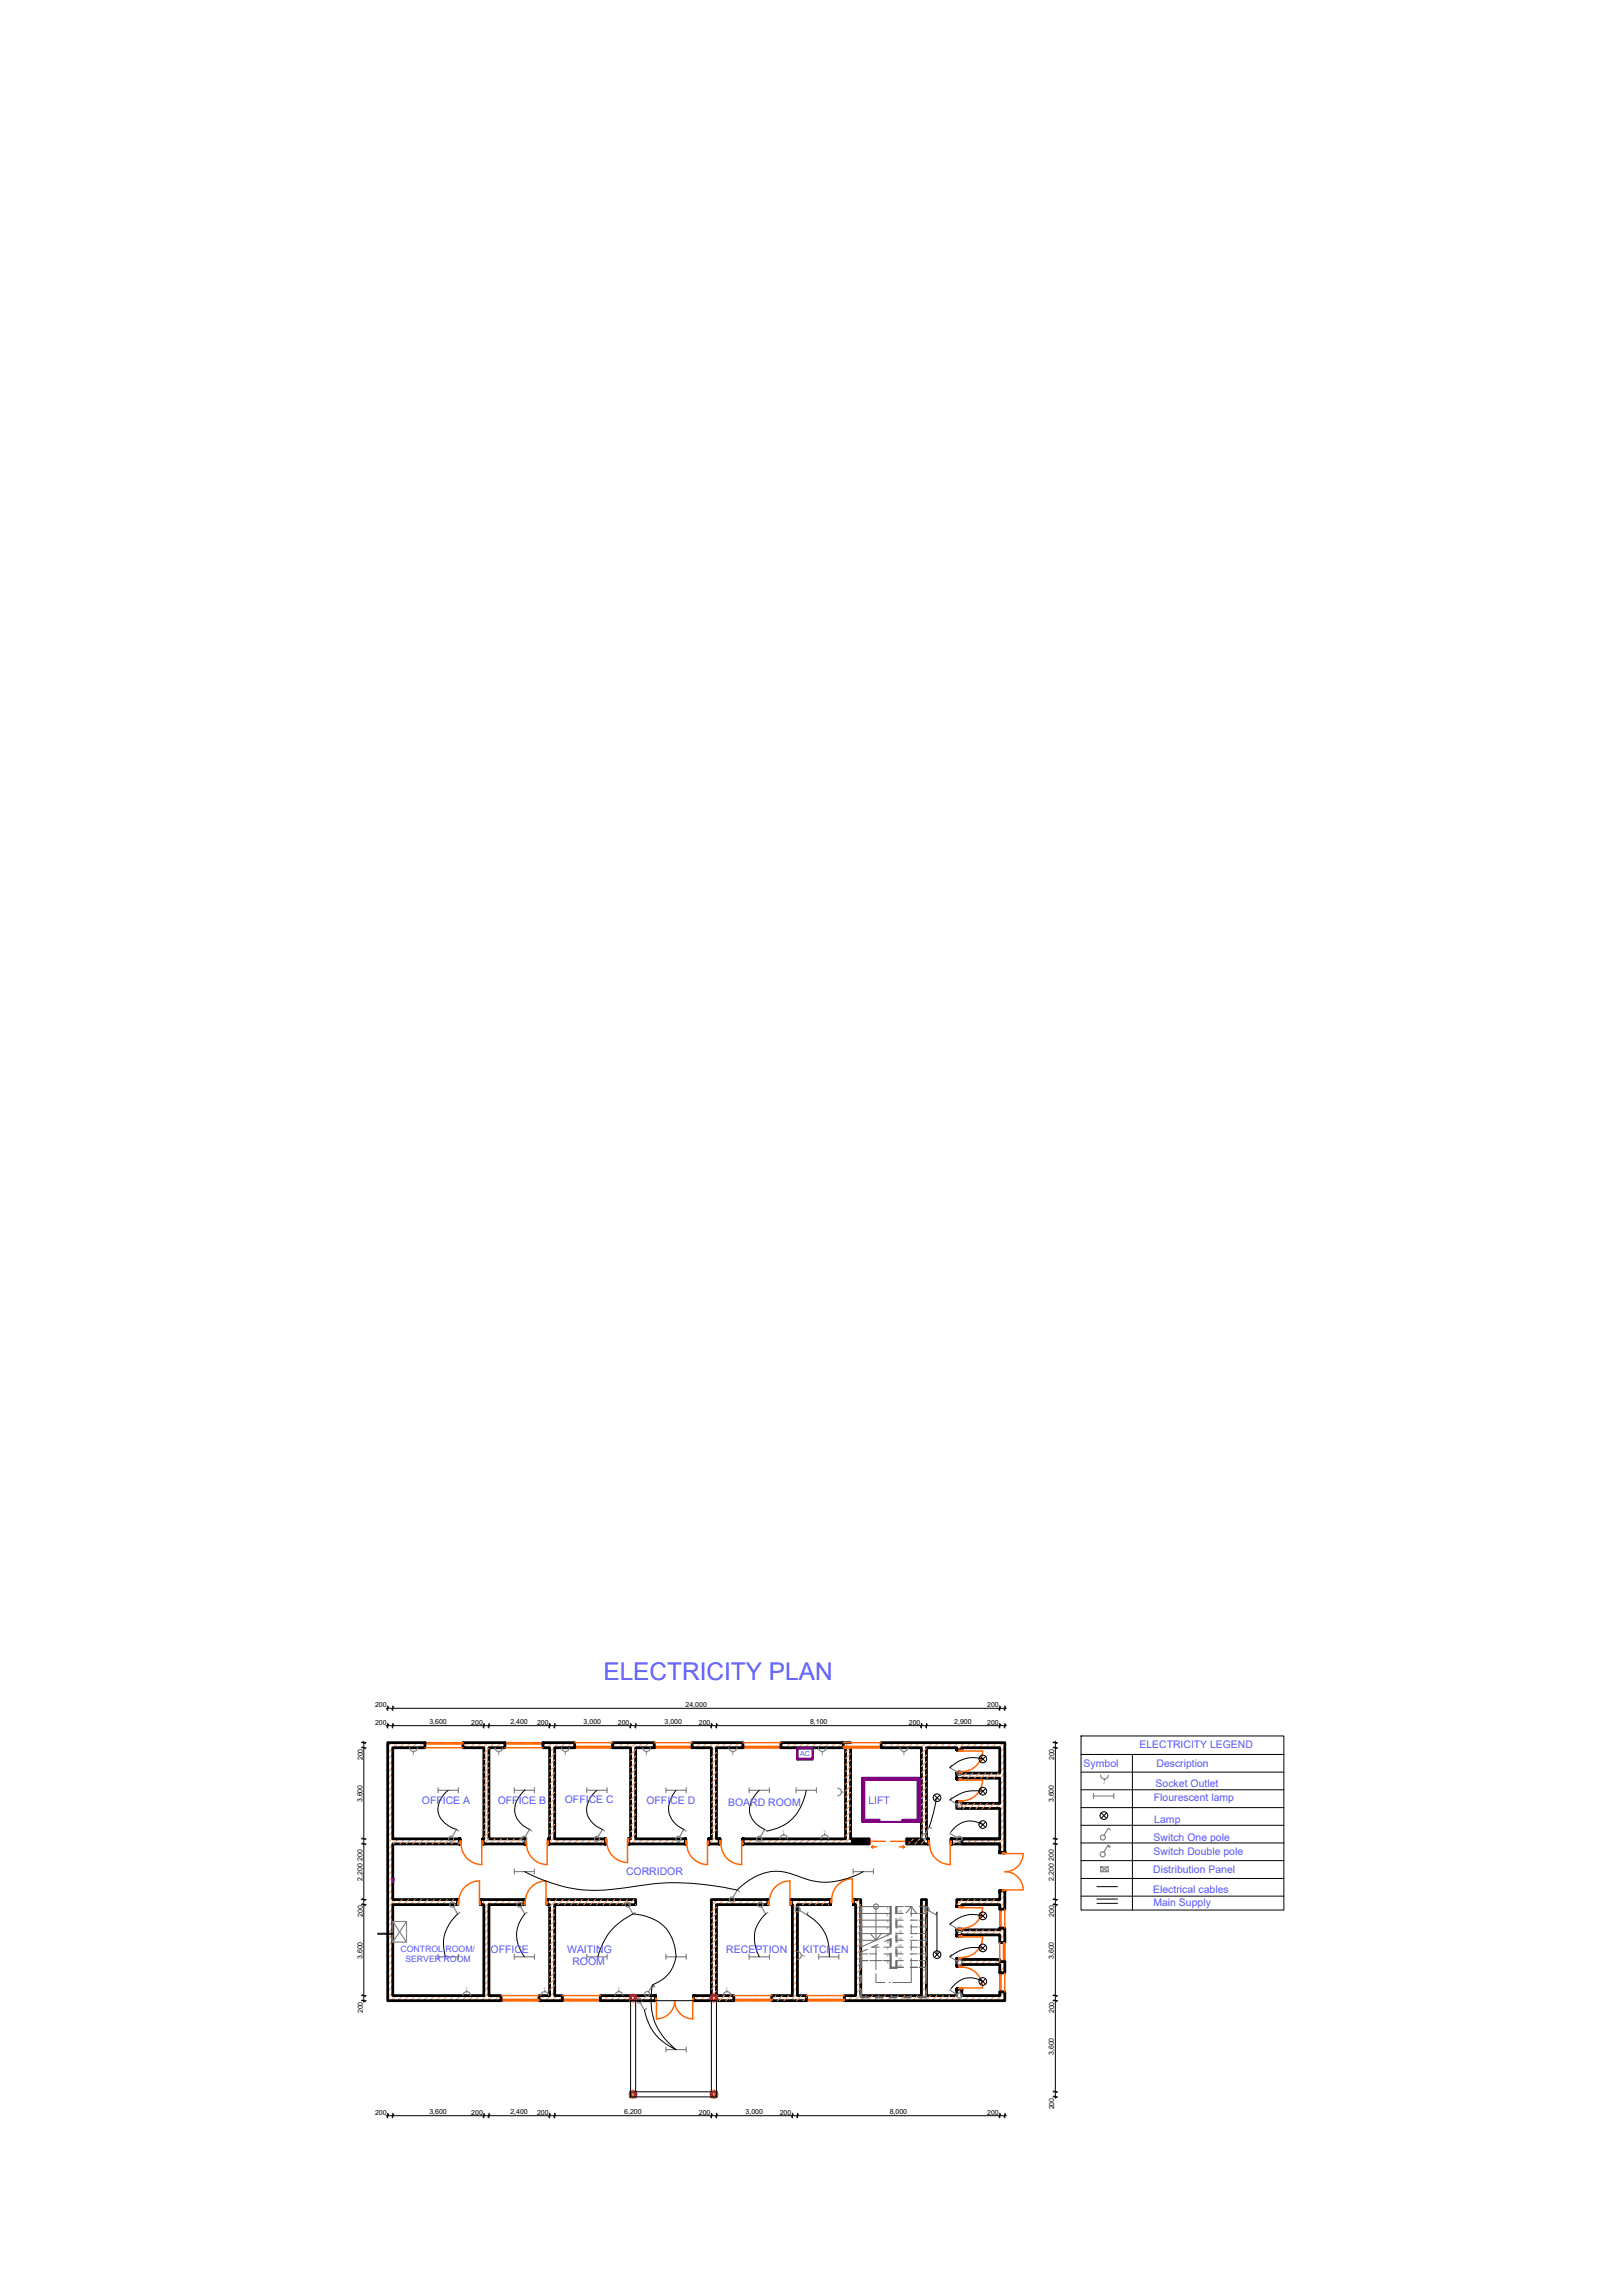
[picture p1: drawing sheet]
<svg xmlns="http://www.w3.org/2000/svg" width="210mm" height="297mm" viewBox="0 0 210 297" stroke-linecap="round" stroke-linejoin="round" font-family="sans-serif">
<defs><g id="words">
<text font-size="3.2" fill="#55f" x="78.1" y="217.4">ELECTRICITY PLAN</text>
<g font-size="1.4" fill="#55f">
<text x="54.6" y="233.3">OFFICE A</text>
<text x="64.4" y="233.3">OFFICE B</text>
<text x="73.1" y="233.2">OFFICE C</text>
<text x="83.7" y="233.3">OFFICE D</text>
<text x="94.2" y="233.7">BOARD ROOM</text>
<text x="112.4" y="233.4">LIFT</text>
<text x="140.2" y="228.6">Symbol</text>
<text x="149.3" y="233">Flourescent lamp</text>
<text x="149.5" y="231.3">Socket Outlet</text>
<text x="149.7" y="228.6">Description</text>
<text x="149.3" y="238.2">Switch One pole</text>
<text x="149.3" y="239.9">Switch Double pole</text>
<text x="149.4" y="235.8">Lamp</text>
<text x="81" y="242.6">CORRIDOR</text>
<text x="149.2" y="242.3">Distribution Panel</text>
<text x="149.2" y="244.9">Electrical cables</text>
<text x="149.3" y="246.6">Main Supply</text>
<text x="63.5" y="252.6">OFFICE</text>
<text x="73.4" y="252.7">WAITING</text>
<text x="74.1" y="254.2">ROOM</text>
<text x="94" y="252.6">RECEPTION</text>
<text x="103.9" y="252.6">KITCHEN</text>
</g>
<text font-size="1.3" fill="#55f" x="147.5" y="226.1">ELECTRICITY LEGEND</text>
<g font-size="1.1" fill="#55f">
<text x="51.8" y="252.6">CONTROL ROOM/</text>
<text x="52.5" y="253.9">SERVER ROOM</text>
</g>
<g font-size=".9">
<text x="48.5" y="220.9">200</text>
<text x="88.7" y="220.8">24,000</text>
<text x="127.7" y="220.9">200</text>
<text x="47" y="227.7" transform="rotate(-90 47 227.7)">200</text>
<text x="48.5" y="223.1">200</text>
<text x="55.6" y="223.1">3,600</text>
<text x="61" y="223.1">200</text>
<text x="66" y="223.1">2,400</text>
<text x="69.5" y="223.1">200</text>
<text x="75.5" y="223.1">3,000</text>
<text x="80" y="223.1">200</text>
<text x="86" y="223.1">3,000</text>
<text x="90.4" y="223.1">200</text>
<text x="104.8" y="223.1">8,100</text>
<text x="117.6" y="223.1">200</text>
<text x="123.5" y="223.1">2,900</text>
<text x="127.7" y="223.1">200</text>
<text x="136.4" y="227.7" transform="rotate(-90 136.4 227.7)">200</text>
<text x="46.9" y="233.2" transform="rotate(-90 46.9 233.2)">3,600</text>
<text x="136.4" y="233.2" transform="rotate(-90 136.4 233.2)">3,600</text>
<text x="46.9" y="243.3" transform="rotate(-90 46.9 243.3)">2,200 200</text>
<text x="136.4" y="243.3" transform="rotate(-90 136.4 243.3)">2,200 200</text>
<text x="47" y="248" transform="rotate(-90 47 248)">200</text>
<text x="136.4" y="248" transform="rotate(-90 136.4 248)">200</text>
<text x="46.9" y="253.5" transform="rotate(-90 46.9 253.5)">3,600</text>
<text x="136.4" y="253.5" transform="rotate(-90 136.4 253.5)">3,600</text>
<text x="47" y="260.5" transform="rotate(-90 47 260.5)">200</text>
<text x="136.4" y="260.5" transform="rotate(-90 136.4 260.5)">200</text>
<text x="136.4" y="265.9" transform="rotate(-90 136.4 265.9)">3,600</text>
<text x="48.5" y="273.6">200</text>
<text x="55.6" y="273.5">3,600</text>
<text x="61" y="273.6">200</text>
<text x="66" y="273.5">2,400</text>
<text x="69.5" y="273.6">200</text>
<text x="80.8" y="273.5">6,200</text>
<text x="90.4" y="273.6">200</text>
<text x="96.5" y="273.5">3,000</text>
<text x="100.9" y="273.6">200</text>
<text x="115.1" y="273.5">8,000</text>
<text x="127.7" y="273.6">200</text>
<text x="136.4" y="272.9" transform="rotate(-90 136.4 272.9)">200</text>
</g>
<text font-size=".9" fill="#55f" x="103.6" y="227.2">AC</text>
<g font-size=".5" fill="#6a6a6a">
<text x="115" y="247.6" transform="rotate(-180 115 247.6)">2</text>
<text x="115" y="249.3" transform="rotate(-180 115 249.3)">4</text>
<text x="115" y="248.4" transform="rotate(-180 115 248.4)">3</text>
<text x="115" y="250.2" transform="rotate(-180 115 250.2)">5</text>
<text x="115" y="251.1" transform="rotate(-180 115 251.1)">6</text>
<text x="115" y="251.9" transform="rotate(-180 115 251.9)">7</text>
<text x="115" y="246.7" transform="rotate(-180 115 246.7)">1</text>
<text x="116.2" y="251.9">13</text>
<text x="116.2" y="251">14</text>
<text x="116.2" y="250.1">15</text>
<text x="116.2" y="249.2">16</text>
<text x="116.2" y="248.4">17</text>
<text x="116.2" y="247.5">18</text>
<text x="115" y="252.8" transform="rotate(-180 115 252.8)">8</text>
<text x="115" y="253.7" transform="rotate(-180 115 253.7)">9</text>
<text x="116.2" y="254.5">10</text>
<text x="116.2" y="253.6">11</text>
<text x="116.2" y="252.7">12</text>
</g>
<g font-size=".4" fill="#7f7f7f">
<text x="53.4" y="227.2">2</text>
<text x="64.4" y="227.2">2</text>
<text x="73.1" y="227.2">2</text>
<text x="83.6" y="227.2">2</text>
<text x="94.7" y="227.2">2</text>
<text x="106.3" y="227.2">2</text>
<text x="116.9" y="227.2">2</text>
<text x="109.2" y="232">2</text>
<text x="142.8" y="230.7">2</text>
<text x="101.3" y="237.1">2</text>
<text x="106.6" y="237.1">2</text>
<text x="60.3" y="257.4">2</text>
<text x="70.4" y="257.4">2</text>
<text x="80" y="257.4">2</text>
<text x="93.9" y="257.4">2</text>
<text x="104" y="253.1">2</text>
</g>
</g></defs>
<!-- layer: PDF_Solid Fills -->
<g fill="#fff" stroke="#fff" stroke-width=".13">
<path d="M129.4 257.7h.6v.5z"/>
<path d="M123.8 233.1h.7v.2z"/>
<path d="M123.8 245.8l.7 .6h-.7z"/>
<path d="M50.2 225.5l4.8 .1v-.1zM50.2 225.5l4.8 .1h-4.7z"/>
<path d="M50.3 225.6l4.7 .5v-.5zM50.3 225.6l4.7 .5h-4.2z"/>
<path d="M59.9 225.5l5.4 .1v-.1zM59.9 225.5l5.4 .1h-5.4z"/>
<path d="M59.9 225.6l5.4 .5v-.5zM59.9 225.6l5.4 .5h-5.4z"/>
<path d="M70.3 225.5l4.1 .1v-.1zM70.3 225.5l4.1 .1h-4.1z"/>
<path d="M70.3 225.6l4.1 .3v-.3zM70.3 225.6l4.1 .3h-4.1z"/>
<path d="M70.3 225.9l4.1 .2v-.2zM70.3 225.9l4.1 .2h-4.1z"/>
<path d="M79.3 225.5l5.4 .4v-.4zM79.3 225.5l5.4 .4h-5.4z"/>
<path d="M79.3 225.9l5.4 .2v-.2zM79.3 225.9l5.4 .2h-5.4z"/>
<path d="M89.6 225.5l6.5 .4v-.4zM89.6 225.5l6.5 .4h-6.5z"/>
<path d="M89.6 225.9l6.5 .2v-.2zM89.6 225.9l6.5 .2h-6.5z"/>
<path d="M101.1 225.5l8 .4v-.4zM101.1 225.5l8 .4h-8z"/>
<path d="M101.1 225.9l8 .2v-.2zM101.1 225.9l8 .2h-8z"/>
<path d="M114 225.5l5.2 .4v-.4zM114 225.5l5.2 .4h-5.2z"/>
<path d="M114 225.9l5.2 .2v-.2zM114 225.9l5.2 .2h-5.2z"/>
<path d="M119.9 225.5v.6l9.5-.6zM119.9 226.1l9.5-.6v.6z"/>
<path d="M65.3 225.5l5 .1v-.1zM65.3 225.5l5 .1h-5z"/>
<path d="M65.3 225.6l5 .5v-.5zM65.3 225.6l5 .5h-5z"/>
<path d="M74.4 225.5l4.9 .4v-.4zM74.4 225.5l4.9 .4h-4.9z"/>
<path d="M74.4 225.9l4.9 .2v-.2zM74.4 225.9l4.9 .2h-4.9z"/>
<path d="M84.7 225.5l4.9 .4v-.4zM84.7 225.5l4.9 .4h-4.9z"/>
<path d="M84.7 225.9l4.9 .2v-.2zM84.7 225.9l4.9 .2h-4.9z"/>
<path d="M96.1 225.5l5 .4v-.4zM96.1 225.5l5 .4h-5z"/>
<path d="M96.1 225.9l5 .2v-.2zM96.1 225.9l5 .2h-5z"/>
<path d="M109.1 225.5l4.9 .4v-.4zM109.1 225.5l4.9 .4h-4.9z"/>
<path d="M109.1 225.9l4.9 .2v-.2zM109.1 225.9l4.9 .2h-4.9z"/>
<path d="M55 225.5l4.9 .1v-.1zM55 225.5l4.9 .1h-4.9z"/>
<path d="M55 225.6l4.9 .5v-.5zM55 225.6l4.9 .5h-4.9z"/>
<path d="M50.8 258.2l14 .5v-.5zM50.8 258.2l14 .5h-14.5z"/>
<path d="M50.3 258.7l14.5 .1v-.1zM50.3 258.7l14.5 .1h-14.6z"/>
<path d="M69.8 258.2l3 .5v-.5zM69.8 258.2l3 .5h-3z"/>
<path d="M69.8 258.7l3 .1v-.1zM69.8 258.7l3 .1h-3z"/>
<path d="M77.7 258.2l3.9 .5v-.5zM77.7 258.2l3.9 .5h-3.9z"/>
<path d="M77.7 258.7l3.9 .1v-.1zM77.7 258.7l3.9 .1h-3.9z"/>
<path d="M82.3 258.2l2.5 .3v-.3zM82.3 258.2l2.5 .3h-2.5z"/>
<path d="M82.3 258.5l2.5 .3v-.3zM82.3 258.5l2.5 .3h-2.5z"/>
<path d="M89.8 258.2l2.3 .3v-.3zM89.8 258.2l2.3 .3h-2.3z"/>
<path d="M89.8 258.5l2.3 .3v-.3zM89.8 258.5l2.3 .3h-2.3z"/>
<path d="M72.8 258.2l4.9 .5v-.5zM72.8 258.2l4.9 .5h-4.9z"/>
<path d="M72.8 258.7l4.9 .1v-.1zM72.8 258.7l4.9 .1h-4.9z"/>
<path d="M64.8 258.2l5 .5v-.5zM64.8 258.2l5 .5h-5z"/>
<path d="M64.8 258.7l5 .1v-.1zM64.8 258.7l5 .1h-5z"/>
<path d="M50.8 226.1l-.6 32.7 .6-.6zM50.2 225.5l.6 .6-.6 32.7z"/>
<path d="M129.4 225.5l.6 14.2v-14.2zM129.4 225.5l.6 14.2h-.6z"/>
<path d="M129.4 244.6l.6 2.4v-2.4zM129.4 244.6l.6 2.4h-.6z"/>
<path d="M129.4 257.7v.5h.6zM129.4 258.2h.6v.6z"/>
<path d="M129.4 253.8l.6 1.4v-1.4zM129.4 253.8l.6 1.4h-.6z"/>
<path d="M129.4 247l.6 2.4v-2.4zM129.4 247l.6 2.4h-.6zM129.4 249.4l.6 1.9v-1.9zM129.4 249.4l.6 1.9h-.6z"/>
<path d="M129.4 251.3l.6 2.5v-2.5zM129.4 251.3l.6 2.5h-.6z"/>
<path d="M129.4 255.2l.6 2.5v-2.5zM129.4 255.2l.6 2.5h-.6z"/>
<path d="M63.3 246.4l-.7 11.8h.7zM62.6 246.4h.7l-.7 11.8z"/>
<path d="M71.8 246.4l-.7 11.8h.7zM71.1 246.4h.7l-.7 11.8z"/>
<path d="M103.2 246.4l-.7 11.8h.7zM102.5 246.4h.7l-.7 11.8z"/>
<path d="M50.8 237.9l8.7 .3v-.3zM50.8 237.9l8.7 .3h-8.7z"/>
<path d="M50.8 238.2l8.7 .4v-.4zM50.8 238.2l8.7 .4h-8.7z"/>
<path d="M62.5 237.9l5.5 .3v-.3zM62.5 237.9l5.5 .3h-5.5z"/>
<path d="M62.5 238.2l5.5 .4v-.4zM62.5 238.2l5.5 .4h-5.5z"/>
<path d="M71 237.9l7.4 .3v-.3zM71 237.9l7.4 .3h-7.4z"/>
<path d="M71 238.2l7.4 .1v-.1zM71 238.2l7.4 .1h-7.4z"/>
<path d="M71 238.3l7.4 .3v-.3zM71 238.3l7.4 .3h-7.4z"/>
<path d="M81.3 237.9l7.4 .3v-.3zM81.3 237.9l7.4 .3h-7.4z"/>
<path d="M81.3 238.2l7.4 .1v-.1zM81.3 238.2l7.4 .1h-7.4z"/>
<path d="M81.3 238.3l7.4 .3v-.3zM81.3 238.3l7.4 .3h-7.4z"/>
<path d="M91.7 237.9l1.5 .3v-.3zM91.7 237.9l1.5 .3h-1.5z"/>
<path d="M91.7 238.2l1.5 .4v-.4zM91.7 238.2l1.5 .4h-1.5z"/>
<path d="M96.1 237.9l16.3 .2v-.2zM96.1 237.9l16.3 .2h-16.3z"/>
<path d="M96.1 238.1l14.2 .1zM96.1 238.1l14.2 .1z"/>
<path d="M96.1 238.2l14.2 .1v-.1zM96.1 238.2l14.2 .1h-14.2z"/>
<path d="M96.1 238.3l16.3 .3v-.3zM96.1 238.3l16.3 .3h-16.3z"/>
<path d="M117.4 237.9l2.7 .2v-.2zM117.4 237.9l2.7 .2h-2.7z"/>
<path d="M119.5 238.1l.6 .1zM119.5 238.1l.6 .1z"/>
<path d="M119.5 238.2l.6 .1v-.1zM119.5 238.2l.6 .1h-.6z"/>
<path d="M117.4 238.3l2.7 .3v-.3zM117.4 238.3l2.7 .3h-2.7z"/>
<path d="M123.1 237.9l6.3 .3v-.3zM123.1 237.9l6.3 .3h-6.3z"/>
<path d="M123.1 238.2l6.3 .4v-.4zM123.1 238.2l6.3 .4h-6.3z"/>
<path d="M50.8 245.8l8.4 .2v-.2zM50.8 245.8l8.4 .2h-8.4z"/>
<path d="M50.8 246l8.4 .4v-.4zM50.8 246l8.4 .4h-8.4z"/>
<path d="M62.2 245.8l5.6 .2v-.2zM62.2 245.8l5.6 .2h-5.6z"/>
<path d="M62.2 246l5.6 .4v-.4zM62.2 246l5.6 .4h-5.6z"/>
<path d="M70.8 245.8l11.5 .2v-.2zM70.8 245.8l11.5 .2h-11.5z"/>
<path d="M70.8 246l11.5 .4v-.4zM70.8 246l11.5 .4h-11.5z"/>
<path d="M63.3 226.1l-.7 11.8h.7zM62.6 226.1h.7l-.7 11.8z"/>
<path d="M71.8 226.1l-.7 11.8h.7zM71.1 226.1h.7l-.7 11.8z"/>
<path d="M82.3 226.1l-.7 11.8h.7zM81.6 226.1h.7l-.7 11.8z"/>
<path d="M92.7 226.1l-.6 11.8h.6zM92.1 226.1h.6l-.6 11.8z"/>
<path d="M119.2 225.5v12.4l.7-12.4zM119.9 225.5v12.4h-.7z"/>
<path d="M119.2 245.8v12.4l.7-12.4zM119.9 245.8v12.4h-.7z"/>
<path d="M124.5 253.5v.7h4.9zM124.5 253.5h4.9v.7z"/>
<path d="M124.5 249.7v.6h4.9zM124.5 249.7h4.9v.6z"/>
<path d="M123.8 245.8l.7 .6h4.9zM123.8 245.8h5.6v.6z"/>
<path d="M123.8 226.1l.7 .3v-.3zM123.8 226.1l.7 .3h-.7z"/>
<path d="M123.8 233.1v.2h.7zM123.8 233.3h.7l-.7 .7z"/>
<path d="M123.8 229.3l.7 .9v-.9zM123.8 229.3l.7 .9h-.7z"/>
<path d="M110.7 246.4v11.8l.7-12.4zM111.4 245.8v12.4h-.7z"/>
<path d="M92.1 245.8l7.3 .2v-.2zM92.1 245.8l7.3 .2h-7z"/>
<path d="M92.4 246l7 .4v-.4zM92.4 246l7 .4h-6.7z"/>
<path d="M102.4 245.8l5.1 .2v-.2zM102.4 245.8l5.1 .2h-5.1z"/>
<path d="M102.4 246l5.1 .1v-.1zM102.4 246l5.1 .1h-5.1z"/>
<path d="M102.4 246.1l5.1 .3v-.3zM102.4 246.1l5.1 .3h-5.1z"/>
<path d="M110.5 245.8l.5 .3 .4-.3zM110.5 245.8l.5 .3h-.5z"/>
<path d="M110.5 246.1l.2 .3 .3-.3zM110.5 246.1l.2 .3h-.2z"/>
<path d="M92.7 258.2l2.3 .5v-.5zM92.7 258.2l2.3 .5h-2.3z"/>
<path d="M92.7 258.7l2.3 .1v-.1zM92.7 258.7l2.3 .1h-2.3z"/>
<path d="M99.9 258.2l4.5 .5v-.5zM99.9 258.2l4.5 .5h-4.5z"/>
<path d="M99.9 258.7l4.5 .1v-.1zM99.9 258.7l4.5 .1h-4.5z"/>
<path d="M109.3 258.2l20.6 .5-.5-.5zM109.3 258.2l20.6 .5h-20.6z"/>
<path d="M109.3 258.7l20.7 .1-.1-.1zM109.3 258.7l20.7 .1h-20.7z"/>
<path d="M104.4 258.2l4.9 .5v-.5zM104.4 258.2l4.9 .5h-4.9z"/>
<path d="M104.4 258.7l4.9 .1v-.1zM104.4 258.7l4.9 .1h-4.9z"/>
<path d="M95 258.2l4.9 .5v-.5zM95 258.2l4.9 .5h-4.9z"/>
<path d="M95 258.7l4.9 .1v-.1zM95 258.7l4.9 .1h-4.9z"/>
<path d="M92.7 246.4l-.6 11.8h.6zM92.1 245.8l.6 .6-.6 11.8z"/>
<path d="M109.4 225.5v12.4l.7-12.4zM110.1 225.5v12.4h-.7z"/>
<path d="M124.5 237.9v.7h4.9zM124.5 237.9h4.9v.7z"/>
<path d="M124.5 233.3l-.7 .7h5.6zM124.5 233.3h4.9v.7z"/>
<path d="M124.5 229.4v.6h4.9zM124.5 229.4h4.9v.6z"/>
<path d="M123.8 246.4l.7 .3v-.3zM123.8 246.4l.7 .3h-.7z"/>
<path d="M123.8 257.3l.7 .9v-.9zM123.8 257.3l.7 .9h-.7z"/>
<path d="M123.8 253.4l.7 1v-1zM123.8 253.4l.7 1h-.7z"/>
<path d="M123.8 249.6l.7 .9v-.9zM123.8 249.6l.7 .9h-.7z"/>
<path d="M67.8 246v.4h.2zM67.8 246h.2v.4z"/>
<path d="M70.7 246l.1 .4v-.4zM70.7 246l.1 .4h-.1z"/>
<path d="M59.2 246v.4h.2zM59.2 246h.2v.4z"/>
<path d="M62 246l.2 .4v-.4zM62 246l.2 .4h-.2z"/>
<path d="M68 238.2v.4l.1-.4zM68.1 238.2v.4h-.1z"/>
<path d="M71 238.2l-.2 .4h.2zM70.8 238.2h.2l-.2 .4z"/>
<path d="M78.4 237.9v.4l.1-.4zM78.5 237.9v.4h-.1z"/>
<path d="M81.3 237.9l-.1 .4h.1zM81.2 237.9h.1l-.1 .4z"/>
<path d="M88.7 238.2v.4l.2-.4zM88.9 238.2v.4h-.2z"/>
<path d="M91.7 238.2l-.1 .4h.1zM91.6 238.2h.1l-.1 .4z"/>
<path d="M93.2 238.2v.4l.1-.4zM93.3 238.2v.4h-.1z"/>
<path d="M96.1 238.2l-.1 .4h.1zM96 238.2h.1l-.1 .4z"/>
<path d="M129.7 244.5v.1h.3zM129.7 244.5h.3v.1z"/>
<path d="M129.7 239.7l.3 .1v-.1zM129.7 239.7l.3 .1h-.3z"/>
<path d="M112.4 238.3v.3l.2-.3zM112.6 238.3v.3h-.2z"/>
<path d="M112.4 237.9v.2l.2-.2zM112.6 237.9v.2h-.2z"/>
<path d="M117.4 238.3l-.2 .3h.2zM117.2 238.3h.2l-.2 .3z"/>
<path d="M117.4 237.9l-.2 .2h.2zM117.2 237.9h.2l-.2 .2z"/>
<path d="M99.4 246v.4h.2zM99.4 246h.2v.4z"/>
<path d="M102.2 246l.2 .4v-.4zM102.2 246l.2 .4h-.2z"/>
<path d="M107.5 245.8v.3h.1zM107.5 245.8h.1v.3z"/>
<path d="M110.3 245.8l.2 .3v-.3zM110.3 245.8l.2 .3h-.2z"/>
<path d="M59.5 238.2v.4l.2-.4zM59.7 238.2v.4h-.2z"/>
<path d="M62.5 238.2l-.2 .4h.2zM62.3 238.2h.2l-.2 .4z"/>
<path d="M89.6 258.5l.2 .3v-.3zM89.6 258.5l.2 .3h-.2z"/>
<path d="M84.8 258.5v.3h.1zM84.8 258.5h.1v.3z"/>
<path d="M120.1 238.2v.4l.2-.4zM120.3 238.2v.4h-.2z"/>
<path d="M123.1 238.2l-.1 .4h.1zM123 238.2h.1l-.1 .4z"/>
<path d="M124.1 229.2v.1h.4zM124.1 229.2h.4v.1z"/>
<path d="M124.1 226.4l.4 .1v-.1zM124.1 226.4l.4 .1h-.4z"/>
<path d="M124.1 233v.1h.4zM124.1 233h.4v.1z"/>
<path d="M124.1 230.2l.4 .1v-.1zM124.1 230.2l.4 .1h-.4z"/>
<path d="M124.1 249.5v.1h.4zM124.1 249.5h.4v.1z"/>
<path d="M124.1 246.7l.4 .1v-.1zM124.1 246.7l.4 .1h-.4z"/>
<path d="M124.1 253.3v.1h.4zM124.1 253.3h.4v.1z"/>
<path d="M124.1 250.5l.4 .1v-.1zM124.1 250.5l.4 .1h-.4z"/>
<path d="M124.1 254.4v.1l.4-.1zM124.1 254.5l.4-.1v.1z"/>
<path d="M124.1 257.3h.4v-.1zM124.1 257.2h.4l-.4 .1z"/>
<path d="M65.3 225.5v.1h.3zM65.3 225.5h.3v.1z"/>
<path d="M67.3 225.5l.2 .1v-.1zM67.3 225.5l.2 .1h-.2z"/>
<path d="M65.6 225.5v.1h1.7zM65.6 225.5h1.7v.1z"/>
<path d="M67.5 225.5v.1h.2zM67.5 225.5h.2v.1z"/>
<path d="M69 225.5l.3 .1v-.1zM69 225.5l.3 .1h-.3z"/>
<path d="M67.7 225.5v.1h1.3zM67.7 225.5h1.3v.1z"/>
<path d="M69.3 225.5v.1h.3zM69.3 225.5h.3v.1z"/>
<path d="M70 225.5l.3 .1v-.1zM70 225.5l.3 .1h-.3z"/>
<path d="M69.6 225.5v.1h.4zM69.6 225.5h.4v.1z"/>
<path d="M74.4 225.9v.2h.2zM74.4 225.9h.2v.2z"/>
<path d="M76.3 225.9l.2 .2v-.2zM76.3 225.9l.2 .2h-.2z"/>
<path d="M74.6 225.9v.2h1.7zM74.6 225.9h1.7v.2z"/>
<path d="M76.5 225.9v.2h.2zM76.5 225.9h.2v.2z"/>
<path d="M78 225.9l.3 .2v-.2zM78 225.9l.3 .2h-.3z"/>
<path d="M76.7 225.9v.2h1.3zM76.7 225.9h1.3v.2z"/>
<path d="M78.3 225.9v.2h.3zM78.3 225.9h.3v.2z"/>
<path d="M79 225.9l.3 .2v-.2zM79 225.9l.3 .2h-.3z"/>
<path d="M78.6 225.9v.2h.4zM78.6 225.9h.4v.2z"/>
<path d="M84.7 225.9v.2h.2zM84.7 225.9h.2v.2z"/>
<path d="M86.6 225.9l.2 .2v-.2zM86.6 225.9l.2 .2h-.2z"/>
<path d="M84.9 225.9v.2h1.7zM84.9 225.9h1.7v.2z"/>
<path d="M86.8 225.9v.2h.2zM86.8 225.9h.2v.2z"/>
<path d="M88.3 225.9l.3 .2v-.2zM88.3 225.9l.3 .2h-.3z"/>
<path d="M87 225.9v.2h1.3zM87 225.9h1.3v.2z"/>
<path d="M88.6 225.9v.2h.3zM88.6 225.9h.3v.2z"/>
<path d="M89.3 225.9l.3 .2v-.2zM89.3 225.9l.3 .2h-.3z"/>
<path d="M88.9 225.9v.2h.4zM88.9 225.9h.4v.2z"/>
<path d="M96.1 225.9v.2l.3-.2zM96.1 226.1l.3-.2v.2z"/>
<path d="M98.3 226.1h.2v-.2zM98.3 225.9h.2l-.2 .2zM98.1 226.1h.2v-.2zM98.1 225.9h.2l-.2 .2zM96.4 226.1h1.7v-.2zM96.4 225.9h1.7l-1.7 .2z"/>
<path d="M100.1 226.1h.3v-.2zM100.1 225.9h.3l-.3 .2zM99.8 226.1h.3v-.2zM99.8 225.9h.3l-.3 .2zM98.5 226.1h1.3v-.2zM98.5 225.9h1.3l-1.3 .2z"/>
<path d="M100.8 226.1h.3v-.2zM100.8 225.9h.3l-.3 .2zM100.4 226.1h.4v-.2zM100.4 225.9h.4l-.4 .2z"/>
<path d="M109.1 225.9v.2l.3-.2zM109.1 226.1l.3-.2v.2z"/>
<path d="M111.3 226.1h.2v-.2zM111.3 225.9h.2l-.2 .2zM111 226.1h.3v-.2zM111 225.9h.3l-.3 .2zM109.4 226.1h1.6v-.2zM109.4 225.9h1.6l-1.6 .2z"/>
<path d="M113.1 226.1h.2v-.2zM113.1 225.9h.2l-.2 .2zM112.8 226.1h.3v-.2zM112.8 225.9h.3l-.3 .2zM111.5 226.1h1.3v-.2zM111.5 225.9h1.3l-1.3 .2z"/>
<path d="M113.8 226.1h.2v-.2zM113.8 225.9h.2l-.2 .2zM113.3 226.1h.5v-.2zM113.3 225.9h.5l-.5 .2z"/>
<path d="M77.5 258.8h.2v-.1zM77.5 258.7h.2l-.2 .1z"/>
<path d="M75.3 258.7v.1l.3-.1zM75.3 258.8l.3-.1v.1zM75.6 258.7v.1l.2-.1zM75.6 258.8l.2-.1v.1zM75.8 258.7v.1l1.7-.1zM75.8 258.8l1.7-.1v.1z"/>
<path d="M73.5 258.7v.1l.3-.1zM73.5 258.8l.3-.1v.1zM73.8 258.7v.1l.2-.1zM73.8 258.8l.2-.1v.1zM74 258.7v.1l1.3-.1zM74 258.8l1.3-.1v.1z"/>
<path d="M72.8 258.7v.1l.2-.1zM72.8 258.8l.2-.1v.1zM73 258.7v.1l.5-.1zM73 258.8l.5-.1v.1z"/>
<path d="M69.5 258.8h.3v-.1zM69.5 258.7h.3l-.3 .1z"/>
<path d="M67.4 258.7v.1l.2-.1zM67.4 258.8l.2-.1v.1zM67.6 258.7v.1l.2-.1zM67.6 258.8l.2-.1v.1zM67.8 258.7v.1l1.7-.1zM67.8 258.8l1.7-.1v.1z"/>
<path d="M65.5 258.7v.1l.3-.1zM65.5 258.8l.3-.1v.1zM65.8 258.7v.1l.3-.1zM65.8 258.8l.3-.1v.1zM66.1 258.7v.1l1.3-.1zM66.1 258.8l1.3-.1v.1z"/>
<path d="M64.8 258.7v.1l.3-.1zM64.8 258.8l.3-.1v.1zM65.1 258.7v.1l.4-.1zM65.1 258.8l.4-.1v.1z"/>
<path d="M129.4 247v.2l.1-.2zM129.5 247v.2h-.1z"/>
<path d="M129.5 249.2l-.1 .2h.1zM129.4 249.2h.1l-.1 .2z"/>
<path d="M129.4 247.2v2l.1-2zM129.5 247.2v2h-.1z"/>
<path d="M129.9 251.3v.3l.1-.3zM130 251.3v.3h-.1z"/>
<path d="M130 253.5l-.1 .3h.1zM129.9 253.5h.1l-.1 .3z"/>
<path d="M129.9 251.6v1.9l.1-1.9zM130 251.6v1.9h-.1z"/>
<path d="M129.5 257.5l-.1 .2h.1zM129.4 257.5h.1l-.1 .2z"/>
<path d="M129.4 255.2v.3l.1-.3zM129.5 255.2v.3h-.1z"/>
<path d="M129.5 255.5l-.1 2h.1zM129.4 255.5h.1l-.1 2z"/>
<path d="M55 225.5v.1h.2zM55 225.5h.2v.1z"/>
<path d="M56.9 225.5l.2 .1v-.1zM56.9 225.5l.2 .1h-.2z"/>
<path d="M55.2 225.5v.1h1.7zM55.2 225.5h1.7v.1z"/>
<path d="M57.1 225.5v.1h.2zM57.1 225.5h.2v.1z"/>
<path d="M58.6 225.5l.3 .1v-.1zM58.6 225.5l.3 .1h-.3z"/>
<path d="M57.3 225.5v.1h1.3zM57.3 225.5h1.3v.1z"/>
<path d="M58.9 225.5v.1h.3zM58.9 225.5h.3v.1z"/>
<path d="M59.7 225.5l.2 .1v-.1zM59.7 225.5l.2 .1h-.2z"/>
<path d="M59.2 225.5v.1h.5zM59.2 225.5h.5v.1z"/>
<path d="M109 258.8h.3v-.1zM109 258.7h.3l-.3 .1z"/>
<path d="M106.9 258.7v.1l.3-.1zM106.9 258.8l.3-.1v.1zM107.2 258.7v.1l.2-.1zM107.2 258.8l.2-.1v.1zM107.4 258.7v.1l1.6-.1zM107.4 258.8l1.6-.1v.1z"/>
<path d="M105.1 258.7v.1l.3-.1zM105.1 258.8l.3-.1v.1zM105.4 258.7v.1l.2-.1zM105.4 258.8l.2-.1v.1zM105.6 258.7v.1l1.3-.1zM105.6 258.8l1.3-.1v.1z"/>
<path d="M104.4 258.7v.1l.2-.1zM104.4 258.8l.2-.1v.1zM104.6 258.7v.1l.5-.1zM104.6 258.8l.5-.1v.1z"/>
<path d="M99.6 258.8h.3v-.1zM99.6 258.7h.3l-.3 .1z"/>
<path d="M97.5 258.7v.1l.2-.1zM97.5 258.8l.2-.1v.1zM97.7 258.7v.1l.3-.1zM97.7 258.8l.3-.1v.1zM98 258.7v.1l1.6-.1zM98 258.8l1.6-.1v.1z"/>
<path d="M95.7 258.7v.1l.2-.1zM95.7 258.8l.2-.1v.1zM95.9 258.7v.1l.3-.1zM95.9 258.8l.3-.1v.1zM96.2 258.7v.1l1.3-.1zM96.2 258.8l1.3-.1v.1z"/>
<path d="M95 258.7v.1l.2-.1zM95 258.8l.2-.1v.1zM95.2 258.7v.1l.5-.1zM95.2 258.8l.5-.1v.1z"/>
<path d="M81.6 258.2v.6h.7zM81.6 258.2h.7v.6z"/>
<path d="M92.1 258.2v.6h.6zM92.1 258.2h.6v.6z"/>
<path d="M81.6 270.6v.7h.7zM81.6 270.6h.7v.7z"/>
<path d="M92.1 270.6v.7h.6zM92.1 270.6h.6v.7z"/>
<path d="M50.8 243l.1 .5v-.5zM50.8 243l.1 .5h-.1z"/>
<path d="M103.2 226.2v1.5h2zM103.2 226.2h2v1.5z"/>
<path d="M111.6 230v5.7h7.4zM111.6 230h7.4v5.7z"/>
<path d="M111.4 246.7l3.9 3.5v-3.5zM111.4 246.7l3.9 3.5-3.9 1.7z"/>
<path d="M115.2 246.7v3.5l.1-3.5zM115.3 246.7v3.5h-.1z"/>
<path d="M111.4 246.7v5.2l.1-5.2zM111.5 246.7v5.1l-.1 .1z"/>
</g>
<!-- layer: PDF_Geometry -->
<g fill="none" stroke="#f95" stroke-width=".13">
<path d="M50.7 225.5l-.5 .4M50.8 229.5l-.6 .6M50.8 228.6l-.6 .7M50.8 227l-.6 .6M50.8 236.9l-.6 .7M50.8 236.1l-.6 .7M50.8 235.3l-.6 .7M50.8 239.5l-.6 .6M50.8 238.6l-.6 .7M50.8 237.8l-.6 .6M50.8 234.4l-.6 .7M50.8 233.6l-.6 .7"/>
<path d="M50.8 232.8l-.6 .7M50.8 232l-.6 .6M50.8 231.1l-.6 .7M50.8 230.3l-.6 .7M50.8 227.8l-.6 .6M51.5 225.5l-1.3 1.3M51.6 237.9l-.7 .7M52.3 225.5l-.6 .6M52.4 237.9l-.7 .7M53.2 225.5l-.7 .6M53.2 237.9l-.6 .7M54 225.5l-.7 .6"/>
<path d="M54.1 237.9l-.7 .7M54.8 225.5l-.6 .6M54.9 237.9l-.7 .7M55.7 237.9l-.6 .7M56.6 237.9l-.7 .7M57.4 237.9l-.7 .7M58.2 237.9l-.6 .7M59.1 237.9l-.7 .7M59.5 238.3l-.3 .3M60.7 225.5l-.7 .6M61.5 225.5l-.7 .6M62.3 225.5l-.6 .6"/>
<path d="M63.2 225.5l-.7 .6M63.3 237.9l-.7 .7M63.3 227.8l-.7 .7M63.3 227l-.7 .7M63.3 226.2l-.7 .7M63.3 237l-.7 .7M63.3 236.2l-.7 .6M63.3 235.4l-.7 .6M63.3 234.5l-.7 .7M63.3 232l-.7 .7M63.3 231.2l-.7 .6M63.3 230.3l-.7 .7"/>
<path d="M63.3 229.5l-.7 .7M63.3 233.7l-.7 .6M63.3 228.7l-.7 .6M63.3 232.9l-.7 .6M64 225.5l-.7 .6M64.1 237.9l-.7 .7M64.8 225.5l-.6 .6M64.9 237.9l-.7 .7M65.3 225.8l-.3 .3M65.7 237.9l-.6 .7M66.6 237.9l-.7 .7M67.4 237.9l-.7 .7"/>
<path d="M68 238.1l-.4 .5M70.7 225.5l-.4 .4M71.5 225.5l-.6 .6M71.8 237.7l-.8 .8M71.8 228.5l-.7 .7M71.8 227.7l-.7 .6M71.8 226.9l-.7 .6M71.8 236.8l-.7 .7M71.8 235.2l-.7 .6M71.8 233.5l-.7 .7M71.8 231l-.7 .7M71.8 232.7l-.7 .6"/>
<path d="M71.8 230.2l-.7 .6M71.8 229.3l-.7 .7M71.8 236l-.7 .7M71.8 234.3l-.7 .7M71.8 231.8l-.7 .7M72.3 225.5l-1.2 1.2M72.4 237.9l-.7 .7M73.2 225.5l-.7 .6M73.2 237.9l-.6 .7M74 225.5l-.7 .6M74 237.9l-.6 .7M74.4 225.9l-.2 .2"/>
<path d="M74.9 237.9l-.7 .7M75.7 237.9l-.6 .7M76.5 237.9l-.6 .7M77.4 237.9l-.7 .7M78.2 237.9l-.6 .7M79.8 225.5l-.5 .5M80.7 225.5l-.7 .6M81.5 225.5l-.7 .6M81.6 237.9l-.3 .2M82.3 226.4l-.7 .6M82.3 235.5l-.7 .7M82.3 234.7l-.7 .7"/>
<path d="M82.3 233.9l-.7 .6M82.3 233l-.7 .7M82.3 236.4l-.7 .6M82.3 232.2l-.7 .7M82.3 228.9l-.7 .6M82.3 228l-.7 .7M82.3 231.4l-.7 .6M82.3 230.5l-.7 .7M82.3 237.2l-.7 .7M82.3 229.7l-.7 .7M82.3 227.2l-.7 .6M82.3 225.5l-.7 .7"/>
<path d="M82.4 237.9l-.7 .7M83.2 225.5l-.7 .6M83.2 237.9l-.6 .7M84 225.5l-.7 .6M84.1 237.9l-.7 .7M84.7 225.6l-.5 .5M84.9 237.9l-.7 .7M85.7 237.9l-.6 .7M86.6 237.9l-.7 .7M87.4 237.9l-.7 .7M88.2 237.9l-.6 .7M88.7 238.2l-.3 .4"/>
<path d="M89.8 225.5l-.2 .2M90.7 225.5l-.7 .6M91.5 225.5l-.7 .6M92.3 225.5l-.6 .6M92.7 237.6l-1 1M92.7 229.2l-.6 .7M92.7 228.4l-.6 .7M92.7 226.7l-.6 .7M92.7 236.7l-.6 .7M92.7 235.9l-.6 .6M92.7 230.9l-.6 .6M92.7 227.5l-.6 .7"/>
<path d="M92.7 235.1l-.6 .6M92.7 234.2l-.6 .7M92.7 233.4l-.6 .6M92.7 230l-.6 .7M92.7 232.6l-.6 .6M92.7 231.7l-.6 .7M93.2 225.5l-1.1 1.1M93.2 237.9l-.6 .7M94 225.5l-.7 .6M94.8 225.5l-.6 .6M95.7 225.5l-.7 .6M96.1 225.8l-.3 .3"/>
<path d="M96.5 237.9l-.4 .4M97.4 237.9l-.7 .7M98.2 237.9l-.6 .7M99 237.9l-.6 .7M99.9 237.9l-.7 .7M100.7 237.9l-.6 .7M101.5 225.5l-.4 .4M101.5 237.9l-.6 .7M102.3 225.5l-.6 .6M102.4 237.9l-.7 .7M103.2 225.5l-.7 .6M103.2 237.9l-.6 .7"/>
<path d="M104 225.5l-.7 .6M104 237.9l-.6 .7M104.8 225.5l-.6 .6M104.9 237.9l-.7 .7M105.6 225.5l-.6 .6M105.7 237.9l-.6 .7M106.5 225.5l-.7 .6M106.5 237.9l-.6 .7M107.3 225.5l-.6 .6M107.4 237.9l-.7 .7M108.1 225.5l-.6 .6M108.2 237.9l-.6 .7"/>
<path d="M109 225.5l-.7 .6M109.1 237.9l-.7 .7M109.8 225.5l-.4 .4M110.1 237.7l-.9 .9M110.1 234.4l-.7 .6M110.1 233.5l-.7 .7M110.1 231.9l-.7 .6M110.1 231l-.7 .7M110.1 236.9l-.7 .6M110.1 236l-.7 .7M110.1 229.4l-.7 .6M110.1 228.5l-.7 .7"/>
<path d="M110.1 227.7l-.7 .7M110.1 226.9l-.7 .6M110.1 235.2l-.7 .7M110.1 232.7l-.7 .7M110.1 226l-.7 .7M110.1 230.2l-.7 .7M110.3 238.3l-.2 .3M110.7 237.9l-.2 .2M111.1 238.3l-.2 .3M111.6 237.9l-.3 .2M112 238.3l-.3 .3M112.4 237.9l-.3 .2"/>
<path d="M114.8 225.5l-.6 .6M115.7 225.5l-.7 .6M116.5 225.5l-.7 .6M117.3 225.5l-.6 .6M117.4 237.9h.1M117.8 238.3l-.2 .3M118.2 225.5l-.7 .6M118.2 237.9l-.2 .2M118.6 238.3l-.2 .3M119 225.5l-.7 .6M119 237.9l-.2 .2M119.5 238.3l-.3 .3"/>
<path d="M119.8 225.5l-.6 .6M119.9 237.9l-.4 .4M119.9 234.6l-.7 .6M119.9 233.7l-.7 .7M119.9 232.9l-.7 .6M119.9 232.1l-.7 .6M119.9 231.2l-.7 .7M119.9 229.6l-.7 .6M119.9 228.7l-.7 .7M119.9 226.2l-.7 .7M119.9 230.4l-.7 .6M119.9 237.1l-.7 .6"/>
<path d="M119.9 227.1l-.7 .6M119.9 235.4l-.7 .6M119.9 236.2l-.7 .7M119.9 227.9l-.7 .6M120.1 238.4v.2M120.7 225.5l-.7 .6M121.5 225.5l-.7 .6M122.3 225.5l-.6 .6M123.2 225.5l-.7 .6M123.2 237.9l-.1 .1M123.8 233.1h.1M124 225.5l-.7 .6"/>
<path d="M124 237.9l-.6 .7M124.3 229.3l-.5 .5M124.5 238.3l.4-.4-.7 .7M124.5 233.3l-.7 .7M124.8 225.5l-.9 .9M125.1 229.4l-.8 .8M125.3 233.3l-.7 .7M125.7 225.5l-.7 .6M125.7 237.9l-.6 .7 .6-.7M125.9 229.4l-.7 .6M126.1 233.3l-.6 .7M126.5 225.5l-.7 .6"/>
<path d="M126.5 237.9l-.6 .7 .6-.7M126.7 229.4l-.6 .6M127 233.3l-.7 .7M127.3 225.5l-.6 .6M127.4 237.9l-.7 .7 .7-.7M127.6 229.4l-.7 .6M127.8 233.3l-.7 .7M128.2 225.5l-.7 .6M128.2 237.9l-.6 .7 .6-.7M128.4 229.4l-.7 .6M128.6 233.3l-.6 .7M129 225.5l-.7 .6"/>
<path d="M129 237.9l-.6 .7 .6-.7M129.2 229.4l-.6 .6M129.8 225.5l-.6 .6M130 237.7l-.8 .9 .2-.2M130 232.7l-1.2 1.3M130 239.4l-.3 .3M130 238.6l-.6 .6M130 236.9l-.6 .7M130 236.1l-.6 .6M130 235.2l-.6 .7M130 234.4l-.6 .7M130 233.6l-.6 .6"/>
<path d="M130 231.9l-.6 .7M130 231.1l-.6 .6M130 230.2l-.6 .7M130 229.4l-.6 .7M130 228.6l-.6 .6M130 227.7l-.6 .7M130 226.9l-.6 .7M130 226.1l-.6 .6M50.8 240.3l-.6 .6M50.8 249.5l-.6 .6M50.8 248.6l-.6 .7M50.8 247.8l-.6 .6"/>
<path d="M50.8 245.3l-.6 .6M50.8 256.1l-.6 .7M50.8 257.8l-.6 .6M50.8 256.9l-.6 .7M50.8 255.3l-.6 .6M50.8 254.5l-.6 .6M50.8 253.6l-.6 .7M50.8 252.8l-.6 .6M50.8 252l-.6 .6M50.8 251.1l-.6 .7M50.8 250.3l-.6 .6M50.8 247l-.6 .6"/>
<path d="M50.8 244.5l-.6 .6M50.8 243.6l-.6 .7M50.8 242.8l-.6 .6M50.8 242l-.6 .6M50.8 241.1l-.6 .7M51.2 245.8l-1 1M51.3 258.2l-.7 .6M52 245.8l-.6 .6M52.1 258.2l-.7 .6M52.9 245.8l-.7 .6M52.9 258.2l-.6 .6M53.7 245.8l-.6 .6"/>
<path d="M53.8 258.2l-.7 .6M54.5 245.8l-.6 .6M54.6 258.2l-.7 .6M55.4 245.8l-.7 .6M55.4 258.2l-.6 .6M56.2 245.8l-.7 .6M56.3 258.2l-.7 .6M57 245.8l-.6 .6M57.1 258.2l-.7 .6M57.9 245.8l-.7 .6M57.9 258.2l-.6 .6M58.7 245.8l-.7 .6"/>
<path d="M58.8 258.2l-.7 .6M59.2 246l-.3 .4M59.6 258.2l-.7 .6M60.4 258.2l-.6 .6M61.3 258.2l-.7 .6M62.1 258.2l-.7 .6M62.9 245.8l-.7 .6M63.3 257.8l-1 1M63.3 254.5l-.7 .7M63.3 252l-.7 .7M63.3 257l-.7 .7M63.3 255.3l-.7 .7"/>
<path d="M63.3 253.7l-.7 .6M63.3 252.8l-.7 .7M63.3 251.2l-.7 .6M63.3 248.7l-.7 .6M63.3 247.8l-.7 .7M63.3 247l-.7 .7M63.3 256.2l-.7 .6M63.3 250.3l-.7 .7M63.3 249.5l-.7 .7M63.7 245.8l-1.1 1M63.8 258.2l-.7 .6M64.5 245.8l-.6 .6"/>
<path d="M64.6 258.2l-.6 .6M64.8 258.8h.1M65.4 245.8l-.7 .6M66.2 245.8l-.7 .6M67 245.8l-.6 .6M67.8 245.8l-.6 .6M70.4 258.2l-.6 .6M71.2 245.8l-.4 .4M71.8 257.7l-1.2 1.1M71.8 250.2l-.7 .6M71.8 249.3l-.7 .7M71.8 248.5l-.7 .7"/>
<path d="M71.8 251.8l-.7 .7M71.8 246.8l-.7 .7M71.8 256.8l-.7 .7M71.8 256l-.7 .7M71.8 255.2l-.7 .6M71.8 254.3l-.7 .7M71.8 253.5l-.7 .7M71.8 252.7l-.7 .6M71.8 251l-.7 .7M71.8 247.7l-.7 .6M72 245.8l-.9 .9M72.1 258.2l-.7 .6"/>
<path d="M72.8 258.3l-.5 .5M72.9 245.8l-.7 .6M73.7 245.8l-.6 .6M74.5 245.8l-.6 .6M75.4 245.8l-.7 .6M76.2 245.8l-.6 .6M77 245.8l-.6 .6M77.9 245.8l-.7 .6M77.9 258.2l-.2 .2M78.7 245.8l-.7 .6M78.8 258.2l-.7 .6M79.5 245.8l-.6 .6"/>
<path d="M79.6 258.2l-.7 .6M80.4 245.8l-.7 .6M80.4 258.2l-.6 .6M81.2 245.8l-.7 .6M81.3 258.2l-.7 .6M81.6 258.7l-.2 .1M82 245.8l-.6 .6M82.3 246.4h-.1M82.9 258.2l-.6 .6M83.8 258.2l-.7 .6M84.6 258.2l-.7 .6M84.8 258.8h.1"/>
<path d="M90.4 258.2l-.6 .6M91.3 258.2l-.7 .6M92.7 250l-.6 .7M92.7 249.2l-.6 .7M92.7 256.7l-.6 .7M92.7 254.2l-.6 .7M92.7 253.4l-.6 .6M92.7 246.7l-.6 .7M92.7 250.9l-.6 .6M92.7 248.4l-.6 .6M92.7 257.5l-1.3 1.3M92.7 252.5l-.6 .7"/>
<path d="M92.7 255.9l-.6 .6M92.7 255l-.6 .7M92.7 251.7l-.6 .7M92.7 247.6l-.6 .6M92.9 245.8l-.8 .7M92.9 258.2l-.2 .2M93.7 245.8l-.7 .6M93.8 258.2l-.7 .6M94.5 245.8l-.6 .6M94.6 258.2l-.7 .6M95 258.6l-.2 .2M95.4 245.8l-.7 .6"/>
<path d="M96.2 245.8l-.7 .6M97 245.8l-.6 .6M97.9 245.8l-.7 .6M98.7 245.8l-.7 .6M99.4 245.9l-.5 .5M100.4 258.2l-.5 .5M101.2 258.2l-.6 .6M102.1 258.2l-.7 .6M102.9 245.8l-.5 .4M103.2 257.9l-.9 .9M103.2 251.2l-.7 .7M103.2 250.4l-.7 .7"/>
<path d="M103.2 247.9l-.7 .7M103.2 257.1l-.7 .6M103.2 255.4l-.7 .7M103.2 254.6l-.7 .6M103.2 256.2l-.7 .7M103.2 253.7l-.7 .7M103.2 252.9l-.7 .7M103.2 252.1l-.7 .6M103.2 249.6l-.7 .6M103.2 248.7l-.7 .7M103.2 247.1l-.7 .6M103.7 245.8l-1.2 1.1"/>
<path d="M103.7 258.2l-.6 .6M104.4 258.4l-.5 .4M104.5 245.8l-.6 .6M105.4 245.8l-.7 .6M106.2 245.8l-.7 .6M107 245.8l-.6 .6M107.5 246.1l-.3 .3M109.6 258.2l-.3 .3M110.4 258.2l-.6 .6M111.2 245.8l-.7 .6M111.4 258l-.8 .8M111.4 255.6l-.7 .6"/>
<path d="M111.4 253.9l-.7 .6M111.4 253.1l-.7 .6M111.4 250.6l-.7 .6M111.4 249.7l-.7 .7M111.4 248.9l-.7 .6M111.4 248.1l-.7 .6M111.4 246.4l-.7 .6M111.4 257.2l-.7 .7M111.4 256.4l-.7 .6M111.4 254.7l-.7 .7M111.4 252.2l-.7 .7M111.4 251.4l-.7 .6"/>
<path d="M111.4 247.2l-.7 .7M112.1 258.2l-.7 .6M112.9 258.2l-.6 .6M113.8 258.2l-.7 .6M114.6 258.2l-.7 .6M115.4 258.2l-.6 .6M116.3 258.2l-.7 .6M117.1 258.2l-.7 .6M117.9 258.2l-.6 .6M118.8 258.2l-.7 .6M119.5 245.8l-.3 .2M119.9 257.9l-1 .9"/>
<path d="M119.9 249.5l-.7 .7M119.9 247l-.7 .7M119.9 256.2l-.7 .7M119.9 254.5l-.7 .7M119.9 257l-.7 .7M119.9 255.4l-.7 .6M119.9 253.7l-.7 .7M119.9 252.9l-.7 .6M119.9 252l-.7 .7M119.9 251.2l-.7 .7M119.9 250.4l-.7 .6M119.9 248.7l-.7 .7"/>
<path d="M119.9 247.9l-.7 .6M119.9 246.2l-.7 .7M120.4 258.2l-.6 .6M121.2 258.2l-.6 .6M122.1 258.2l-.7 .6M122.9 258.2l-.6 .6M123.7 258.2l-.6 .6M124 249.6l-.2 .2M124.4 253.4l-.6 .5M124.5 257.5l-.7 .6M124.5 246.6l-.1 .1M124.5 245.8l-.7 .7"/>
<path d="M124.6 258.2l-.7 .6M124.8 249.7l-.8 .8M125.1 253.5l-.9 .9M125.4 245.8l-.7 .6M125.4 258.2l-.6 .6M125.6 249.7l-.7 .6M125.9 253.5l-.6 .7M126.2 245.8l-.7 .6M126.2 258.2l-.6 .6M126.4 249.7l-.6 .6M126.8 253.5l-.7 .7M127 245.8l-.6 .6"/>
<path d="M127.1 258.2l-.7 .6M127.3 249.7l-.7 .6M127.6 253.5l-.7 .7M127.9 245.8l-.7 .6M127.9 258.2l-.6 .6M128.1 249.7l-.7 .6M128.4 253.5l-.6 .7M128.7 245.8l-.7 .6M128.7 258.2l-.6 .6M128.9 249.7l-.6 .6M129.3 253.5l-.7 .7M129.8 244.6l-.4 .5"/>
<path d="M129.8 253.8l-.4 .4M130 249.4l-.9 .9M130 255.2h.1M130 245.2l-1.1 1.2M130 257.7l-1.1 1.1M130 246.9l-.1 .1M130 246.1l-.6 .6M130 258.6l-.2 .2M130 254.4l-.6 .6M130 251.1l-.2 .2M130 250.2l-.6 .7"/>
</g>
<g fill="none" stroke="#000" stroke-width=".36">
<path d="M55 225.5v.1M59.5 238.6v-.4v.4h-8.7v7.2h8.4M59.5 237.9h-.1h.1v.3v-.3h-8.7v-11.8h4.2v-.6h-4.8v33.3h14.6v-.6h-1.5v-11.8h4.5v-.6h-.1h.1M59.9 225.6v-.1h5.4v.6h-2v11.8h4.7M59.9 225.5v.6h2.7v11.8h-.1h.1h-.1v.7h.1h-.1v-.7M62.5 238.6h5.5h-.1h.1v-.4v.4M65.3 225.5v.1M67.9 237.9h.1v.3v-.3zM70.3 225.5v.1M71 237.9v.3v-.3h.1zM71 238.6h.1h-.1v-.4v.4h7.4h-.1h.1v-.7h-.1h.1v.7M71 237.9h.1v-11.8h-.8v-.6h4.1v.6h-2.6v11.8h6.6"/>
<path d="M74.4 225.9v.2M79.3 225.9v.2M81.3 237.9v.4v-.4h.3v-11.8h-2.3v-.6h5.4v.6h-2.4v11.8h6.4M81.3 238.6h.2h-.2v-.3v.3h7.4M84.7 225.9v.2M88.6 237.9h.1v.7h-.1h.1v-.7zM89.6 225.9v.2M91.7 237.9v.3v-.3h.1zM91.7 238.6v-.4v.4h1.5M91.7 237.9h.4v-11.8h-2.5v-.6h6.5v.6h-3.4v11.8h.5M93.1 237.9h.1v.7h-.1h.1v-.7zM96.1 225.9v.2"/>
<path d="M101.1 225.5h8v.6h-8zM101.1 225.9v.2M109.1 225.9v.2M109.4 226.1v11.8h-13.3h.1h-.1v.3v-.3M109.4 225.5h.7M110.1 226.1v11.8h2.3v.2h-2.1v.2h2.1v.3h-16.3h.1h-.1v-.4v.4M112.4 237.9v.2M112.4 238.3v.3M114 225.9v.2M117.4 237.9v.2M117.4 238.3v.3M120.1 237.9h-.1h.1v.7h-.1h.1"/>
<path d="M123.1 238.6h6.3v1.1M123.8 226.4v-.1v.1h.7v-.1v.1M123.8 229.3v.2v-.2h.3h-.3v.9v-.2v.2h.7v-.2v.2h-.7M123.8 233.1v.9h5.6v3.9h-6.3h.1h-.1v.7v-.7M124.1 229.3h.4h-.4M124.5 229.3v.2v-.2l4.9 .1v-3.3h-4.9v.3h-.7v-.3h-3.9v11.8h.2v.7h-2.7v-.3h2.1v-.2h-2.1v-.2h1.8v-11.8h-5.2v-.6h16v14.2v-.1v.1h-.6h.6M124.5 230.2v-.2h4.9v3.3h-4.9v-.2h-.7v.1v-.1h.7v.1v-.1M129.4 237.9h-4.9v.7h4.9M59.2 246.4v-.6v.6h-8.4v11.8h11.8v-11.8h-.4v-.6h.1h-.1v.6h.1h-.1M62.2 245.8h5.6v.6h-.1h.1M64.8 258.7v.1M69.8 258.7v.1"/>
<path d="M70.8 245.8h11.5v.6h-10.5v11.8h1v.6h-3v-.6h1.3v-11.8h-.3zM70.8 245.8h.1h-.1v.6h.1h-.1M72.8 258.7v.1M77.7 258.7v.1M81.6 258.2h-3.9v.6h3.9M82.3 258.2h2.5v.6h-2.5M84.8 258.2h-.1h.1v.6h-.1h.1M89.8 258.2v.3v-.3h.1zM89.8 258.8v-.3v.3h2.3M95 258.7v.1M99.4 245.8v.6h-.1h.1v-.6h-7.3v12.4h-2.3M99.4 246.4h-6.7v11.8h2.3v.6h-2.3"/>
<path d="M102.4 246.4v-.4v.4h.1v11.8h-2.6v.6M102.4 245.8h.1h-.1v.2v-.2h5.1h-.1h.1v.6v-.6M104.4 258.7v.1M107.5 246.4h-4.3v11.8h1.2v.6h-4.5v-.1M110.5 245.8h.9v12.4h7.8v-12.4h.7v12.4h3.9v-.9v.1v-.1h.3h-.3M110.5 246.4v-.6v.6h.2v11.8h-1.4v.6M123.8 249.6v.1v-.1l5.6 .1v-.3h.6v1.9h-.1M123.8 253.4h.7h-.7v1M124.5 253.4v.1v-.1v.1h4.9M124.5 249.6v.1v-.1h-.7v.9v-.2v.2h.3h-.3M124.5 250.5h-.4h.4v-.2v.2v-.2h4.9v1h.6M124.5 257.3h-.4h.4v.9h4.9v-.5h.6v1.1h-20.7v-.1"/>
<path d="M129.4 244.6v1.2h-5.6v.9M129.4 253.8h.6v1.4h-.6v-1h-4.9v.2v-.2v.2h-.7h.7M129.4 247h.1M129.4 249.4h.1M129.4 257.7h.1M129.4 255.2h.1M129.9 253.8h.1M130 244.6v.1v-.1h-.6v.1v-.1h.6v2.4h-.6v-.6h-4.9v.3v-.1v.1h-.7h.7"/>
</g>
<g fill="none" stroke="#f60" stroke-width=".19">
<path d="M55 225.6h.2v-.1h-.2h4.9h-.2v.1h.2M55 226.1h4.9M55.2 225.6h1.7M56.9 225.5h.4v.1h-.4zM57.3 225.6h1.3M58.6 225.5h.6v.1h-.6zM59.2 225.6h.5M59.5 238.2h.2v.4h-.2zM59.7 238.5a2.68 2.68 0 0 0 2.7 2.7l-.1-2.6M62.3 238.2h.2v.4h-.2zM65.3 225.6h.3v-.1h-.3h5h-.3v.1h.3M65.3 226.1h5"/>
<path d="M65.6 225.6h1.7M67.3 225.5h.4v.1h-.4zM67.7 225.6h1.3M68 238.2h.1v.4h-.1zM68.1 238.5a2.68 2.68 0 0 0 2.7 2.7v-2.6M69 225.5h.6v.1h-.6zM69.6 225.6h.4M70.8 238.2h.2v.4h-.2zM74.4 225.9h.2v.2h-.2h4.9h-.3v-.2h.3M74.4 225.5h4.9M74.6 225.9h1.7M76.3 225.9h.4v.2h-.4z"/>
<path d="M76.7 225.9h1.3M78 225.9h.6v.2h-.6zM78.4 237.9h.1v.4h-.1zM78.5 238.3a2.68 2.68 0 0 0 2.7 2.6v-2.6M78.6 225.9h.4M81.2 237.9h.1v.4h-.1zM84.7 225.9h.2v.2h-.2h4.9h-.3v-.2h.3M84.7 225.5h4.9M84.9 225.9h1.7M86.6 225.9h.4v.2h-.4zM87 225.9h1.3M88.3 225.9h.6v.2h-.6z"/>
<path d="M88.7 238.2h.2v.4h-.2zM88.9 238.5a2.68 2.68 0 0 0 2.7 2.7v-2.6M88.9 225.9h.4M91.6 238.2h.1v.4h-.1zM93.2 238.2h.1v.4h-.1zM93.3 238.5a2.68 2.68 0 0 0 2.7 2.7v-2.6M96 238.2h.1v.4h-.1zM96.1 225.9h.3v.2h-.3h5h-.3v-.2h.3M96.1 225.5h5M96.4 225.9h1.7M98.1 225.9h.4v.2h-.4zM98.5 225.9h1.3"/>
<path d="M99.8 225.9h.6v.2h-.6zM100.4 225.9h.4M109.1 225.9h.3v.2h-.3h4.9h-.2v-.2h.2M109.1 225.5h4.9M109.4 225.9h1.6M111 225.9h.5v.2h-.5zM111.5 225.9h1.3M112.3 238.2h2.3M112.4 238.3h.2v.3h-.2zM112.4 237.9h.2v.2h-.2zM112.8 225.9h.5v.2h-.5zM113 238.8l-.2 .1"/>
<path d="M113.3 225.9h.5M113.4 238.9h-.6l.2 .2M115.2 238.2h2.3M116.4 238.9h.6l-.1 .2M116.9 238.8l.1 .1M117.2 238.3h.2v.3h-.2zM117.2 237.9h.2v.2h-.2zM120.1 238.2h.2v.4h-.2zM120.3 238.5a2.68 2.68 0 0 0 2.7 2.7v-2.6M123 238.2h.1v.4h-.1zM124.1 229.2h.4v.1h-.4zM124.1 226.4h.4v.1h-.4z"/>
<path d="M124.1 233h.4v.1h-.4zM124.1 230.2h.4v.1h-.4zM124.5 226.5h2.7a2.68 2.68 0 0 1-2.7 2.7M124.5 230.3h2.7a2.68 2.68 0 0 1-2.7 2.7M129.7 239.7h.3v.1h-.3zM130 239.8h2.4M132.4 239.8a2.36 2.36 0 0 1-2.4 2.4M59.2 246h.2v.4h-.2zM59.4 246a2.68 2.68 0 0 1 2.7-2.7l-.1 2.7M62 246h.2v.4h-.2zM64.8 258.7h.3v.1h-.3h5h-.3v-.1h.3M64.8 258.2h5"/>
<path d="M65.1 258.7h.4M65.5 258.7h.6v.1h-.6zM66.1 258.7h1.3M67.4 258.7h.4v.1h-.4zM67.8 246h.2v.4h-.2zM67.8 258.7h1.7M68 246a2.68 2.68 0 0 1 2.7-2.7v2.7M70.7 246h.1v.4h-.1zM72.8 258.7h.2v.1h-.2h4.9h-.2v-.1h.2M72.8 258.2h4.9M73 258.7h.5M73.5 258.7h.5v.1h-.5z"/>
<path d="M74 258.7h1.3M75.3 258.7h.5v.1h-.5zM75.8 258.7h1.7M84.8 258.5h.1v.3h-.1zM87.3 258.8a2.36 2.36 0 0 0 2.4 2.4l-.1-2.4M87.3 258.8a2.36 2.36 0 0 1-2.3 2.4l-.1-2.4M89.6 258.5h.2v.3h-.2zM95 258.7h.2v.1h-.2h4.9h-.3v-.1h.3M95 258.2h4.9M95.2 258.7h.5M95.7 258.7h.5v.1h-.5zM96.2 258.7h1.3"/>
<path d="M97.5 258.7h.5v.1h-.5zM98 258.7h1.6M99.4 246h.2v.4h-.2zM99.6 246a2.68 2.68 0 0 1 2.6-2.7v2.7M102.2 246h.2v.4h-.2zM104.4 258.7h.2v.1h-.2h4.9h-.3v-.1h.3M104.4 258.2h4.9M104.6 258.7h.5M105.1 258.7h.5v.1h-.5zM105.6 258.7h1.3M106.9 258.7h.5v.1h-.5zM107.4 258.7h1.6"/>
<path d="M107.5 245.8h.1v.3h-.1zM107.6 245.7a2.68 2.68 0 0 1 2.7-2.6v2.7M110.3 245.8h.2v.3h-.2zM124.1 249.5h.4v.1h-.4zM124.1 246.7h.4v.1h-.4zM124.1 253.3h.4v.1h-.4zM124.1 250.5h.4v.1h-.4zM124.1 254.4h.4v.1h-.4zM124.1 257.2h.4v.1h-.4zM124.5 250.6h2.7a2.68 2.68 0 0 1-2.7 2.6M124.5 246.8h2.7M124.5 254.5a2.68 2.68 0 0 1 2.7 2.7h-2.7"/>
<path d="M127.2 246.8a2.68 2.68 0 0 1-2.7 2.7M129.4 251.3v2.5M129.5 247v.2h-.1v-.2v2.4v-.2h.1v.2M129.5 255.2v.3h-.1v-.3v2.5v-.2h.1v.2M129.5 247.2v2M129.5 255.5v2M129.7 244.5h.3v.1h-.3zM129.9 251.3v.3h.1v-.3v2.5v-.3h-.1v.3M129.9 251.6v1.9M130 244.5h2.4M130 247v2.4M130 255.2v2.5"/>
<path d="M130 242.1a2.36 2.36 0 0 1 2.4 2.4"/>
</g>
<g fill="none" stroke="#9f9f00" stroke-width=".13">
<path d="M81.7 258.3h.1M81.8 258.7h.1M81.8 258.3h.1M82 258.5h.1M82.2 258.3h.1M82.2 258.7h.1M92.2 258.3h.1M92.3 258.8h.1M92.5 258.6h.1M92.6 258.7h.1M92.6 258.3h.1M81.7 271.1h.1"/>
<path d="M81.8 271.3h.1M81.8 270.9h.1M82 270.8h.1M82.2 271.3h.1M82.2 270.9h.1M92.3 271h.1M92.5 270.8h.1M92.6 271.3h.1M92.6 270.9h.1"/>
</g>
<path d="M81.6 258.2h.7v.6h-.7zM92.1 258.2h.6v.6h-.6zM81.6 270.6h.7v.7h-.7zM92.1 270.6h.6v.7h-.6z" fill="none" stroke="#a80f02" stroke-width=".36"/>
<g fill="none" stroke="#f00" stroke-width=".13">
<path d="M81.3 258.5h.4M81.9 258.5h.1M81.9 257.9v.3M81.9 258.8v.3M82.2 258.5h.3M91.8 258.5h.3M92.4 258.5h.1M92.4 257.9v.3M92.4 258.8v.3M92.7 258.5h.3M81.3 270.9h.4M81.9 270.9h.1"/>
<path d="M81.9 270.3v.4M81.9 271.2v.3M82.2 270.9h.3M91.8 270.9h.3M92.4 270.9h.1M92.4 270.3v.4M92.4 271.2v.3M92.7 270.9h.3"/>
</g>
<g fill="none" stroke="#7f7f7f" stroke-width=".15">
<path d="M53 226.1l.1 .2 .2 .2 .2 .1M53.5 226.6v.3M54 226.1l-.1 .2-.1 .2-.3 .1M56.7 231.3v.6M56.7 231.6h2.6M59.3 231.3v.6M59.4 236.9l-.3-.2-.6 .9M64.1 226.1v.2l.2 .2 .3 .1M64.5 226.6v.3M65.1 226.1l-.1 .2-.2 .2-.2 .1M66.6 231.6h2.6M66.6 231.3v.6"/>
<path d="M68.8 236.9l-.3-.2-.5 .9M69.2 231.3v.6M73.2 226.6v.3M73.7 226.1a.5 .5 0 0 1-.5 .5 .5 .5 0 0 1-.5-.5M75.9 231.6h2.7M75.9 231.3v.6M78.2 236.9l-.2-.2-.6 .9M78.6 231.3v.6M83.2 226.1v.2l.2 .2 .3 .1M83.7 226.6v.3M84.2 226.1a.5 .5 0 0 1-.5 .5M86.2 231.6h2.6"/>
<path d="M86.2 231.3v.6M88.8 236.9l-.3-.2-.5 .9M88.8 231.3v.6M94.8 226.6v.3M95.3 226.1a.5 .5 0 0 1-.5 .5 .5 .5 0 0 1-.5-.5M97 231.6h2.6M97 231.3v.6M99.2 236.9l-.2-.2-.6 .9M99.6 231.3v.6M101.4 237.2v.2M101.4 237.4a.5 .5 0 0 1 .5 .5M101.4 237.4a.5 .5 0 0 0-.5 .5"/>
<path d="M103 231.6h2.6M103 231.3v.6M105.6 231.3v.6M105.9 226.1a.5 .5 0 0 0 .5 .5M106.4 226.6v.3M106.7 237.2v.2M106.7 237.4a.5 .5 0 0 1 .5 .5M106.7 237.4a.5 .5 0 0 0-.5 .5M106.9 226.1v.2l-.2 .2-.3 .1M108.4 231.3a.5 .5 0 0 1 .5 .5M108.9 231.8l-.1 .3-.2 .2h-.2M108.9 231.8h.2"/>
<path d="M116.5 226.1l.1 .2 .1 .2 .3 .1M117 226.6v.3M117.5 226.1a.5 .5 0 0 1-.5 .5M120.6 236.5l-.3-.1-.6 .9M123.1 228.4l-.2 .3 1 .5M123.1 232.6l-.2 .3 1 .5M123.1 236.9l-.2 .3 1 .5M141.5 232v.7M141.5 232.4h2.6M142.4 229.7a.5 .5 0 0 0 .5 .5 .5 .5 0 0 0 .5-.5M142.9 230.2v.2M143.3 238.8l.3 .2"/>
<path d="M143.7 238.9l-.3-.2-.6 .9M143.7 236.7l-.3-.2-.5 1M144.1 232v.7M50.8 248.6l1.8 2.7M52.6 248.6v2.7h-1.8v-2.7h1.8l-1.8 2.7M56.7 252.8v.7M56.7 253.2h2.6M58.7 246.7l.5 .9 .3-.2M59.3 252.8v.7M60.4 257.5v.2M60.9 258.2a.5 .5 0 0 0-.5-.5 .5 .5 0 0 0-.5 .5M66.6 241.8v.7"/>
<path d="M66.6 252.8v.7M66.6 253.2h2.6M66.6 242.1h2.6M67.4 246.7l.5 .9 .3-.2M69.2 241.8v.7M69.2 252.8v.7M70 258.2a.5 .5 0 0 1 .5-.5 .5 .5 0 0 1 .5 .5M70.5 257.5v.2M75.9 252.8v.7M75.9 253.2h2.7M78.6 252.8v.7M79.6 258.2a.5 .5 0 0 1 .5-.5 .5 .5 0 0 1 .5 .5"/>
<path d="M80.1 257.5v.2M81.4 246.7l.5 .9 .3-.2M82.9 259.1l.5 1 .3-.3M84.4 256.9l.3 .2M84.7 257l-.2-.2-.6 .9M86.2 252.8v.7M86.2 253.2h2.6M88.8 252.8v.7M94.1 257.5v.2M94.6 258.2a.5 .5 0 0 0-.5-.5 .5 .5 0 0 0-.5 .5M95.7 244.7l-.3-.2-.5 1M97 252.8v.7"/>
<path d="M97 253.2h2.6M98.5 246.7l.6 .9 .3-.2M99.6 252.8v.7M103.2 252.5l.3 .1 .1 .1 .1 .3M103.5 247.2l.9 .5 .2-.3M103.7 253h.2M103.7 253a.5 .5 0 0 1-.5 .5M105.9 253.2h2.6M105.9 252.8v.7M108.5 252.8v.7M110.4 242.1h2.6M110.4 241.8v.7"/>
<path d="M113 241.8v.7M120.2 247.2l.9 .5 .1-.3M123.1 248.7l-.2 .3 1 .5M123.1 252.9l-.2 .3 1 .5M123.1 257.2l-.2 .3 1 .5M142.4 241.5l1 .7v-.7h-1v.7h1M143.4 241.5l-1 .7M86.2 264.8v.7M86.2 265.2h2.6M88.8 264.8v.7"/>
<circle cx="58.4" cy="237.9" r=".33"/>
<circle cx="67.8" cy="237.9" r=".33"/>
<circle cx="77.3" cy="237.9" r=".33"/>
<circle cx="87.8" cy="237.9" r=".33"/>
<circle cx="98.3" cy="237.9" r=".33"/>
<circle cx="119.6" cy="237.5" r=".33"/>
<circle cx="124.2" cy="237.9" r=".33"/>
<circle cx="124.2" cy="229.4" r=".33"/>
<circle cx="124.2" cy="233.5" r=".33"/>
<circle cx="142.7" cy="239.9" r=".33"/>
<circle cx="142.7" cy="237.7" r=".33"/>
<circle cx="58.5" cy="246.4" r=".33"/>
<circle cx="67.2" cy="246.4" r=".33"/>
<circle cx="81.2" cy="246.4" r=".33"/>
<circle cx="82.7" cy="258.8" r=".33"/>
<circle cx="83.8" cy="258" r=".33"/>
<circle cx="94.7" cy="245.7" r=".33"/>
<circle cx="98.4" cy="246.4" r=".33"/>
<circle cx="103.2" cy="247" r=".33"/>
<circle cx="119.9" cy="247" r=".33"/>
<circle cx="124.2" cy="249.7" r=".33"/>
<circle cx="124.2" cy="253.8" r=".33"/>
<circle cx="124.2" cy="258.2" r=".33"/>
</g>
<path d="M103.2 226.2h2v1.5h-2zM103.2 226.2h2v1.3h-2zM111.6 230h7.4v5.7v-5.7h-7.4v5.7h2.2v-.3h-1.9v-5.1h6.8v5.1h-1.9v.3h2.2h-7.4zM50.8 243h.1v.5h-.1z" fill="none" stroke="#800080" stroke-width=".25"/>
<g fill="none" stroke="#6a6a6a" stroke-width=".13">
<path d="M111.4 246.7h3.9v3.5l-3.9 1.7zM111.4 257.4v1.1h.9M111.4 253.6h.9h-.9M111.4 250.2h3.9h-.1v-3.5h.1v3.5M111.4 246.7h.1v5.1l-.1 .1zM111.4 252.6l.1-.1v1.1h-.1zM111.4 253.6h.1v1M111.4 253.6v1M111.4 255.5v1.1M111.4 247.6h3.9M111.4 248.4h3.9M111.4 249.3h3.9"/>
<path d="M111.4 252.8h.9M111.5 257.4v1.1h-.1v-1M111.5 255.5v.9M112.2 252.2l-.8 .4v2.1M112.4 258.3h-.9v.2h.9M112.5 253.6h1.7M112.5 252.8h1M112.7 250.2l.7 .8h-2M112.8 251.9h1M113.2 258.5h1M113.4 246.7v4.3l.6-.8M113.4 251.7v3.1"/>
<path d="M113.4 255.3v1.2h1.1M113.4 258.3h.9M113.6 251.6l-.8 .3M114.4 251.9h.9M114.4 252.8h.9M114.5 251.2l.8-.4v1M114.8 251h.5M115.1 256.5h.1M115.1 258.5h1M115.2 252.7v.9h.1v-.9M115.2 253.6h.1v.9h-.1zM115.2 254.5h.8v.2h-.8z"/>
<path d="M115.2 258.3h.9M115.3 252.7v.9h-.9h.9v.9h1.6h-.9v-.9M115.3 251.7v-.9l-.1 .1v.9M115.5 256.5h1.2M116 253.7v1h.1v-1M116 253.6h.9M116 248.2v1.2M116 250v1.3M116 247.6h.9M116 248.4h.9M116 249.3h.9M116 251h.9"/>
<path d="M116 252.8h.9M116 250.2h.9M116.1 248.5v.9M116.1 250.4v.9M116.1 252.2v.9M116.9 246.7h-.9v.9v-.9h.1v.9M116.9 251.9h-.9v1.2M116.9 258.5h1M117.1 258.3h.9M117.1 246.7h1M117.3 247.5l.6-.8 .7 .8M117.8 253.6h.9"/>
<path d="M117.8 247.6h.9M117.8 248.4h.9M117.8 249.3h.9M117.8 251h.9M117.8 251.9h.9M117.8 252.8h.9M117.8 250.2h.9M117.9 253.4v3.1h-1.1M117.9 252.8h.1M117.9 250.6h.1M117.9 248.4h.1M117.9 246.7v1.2"/>
<path d="M117.9 249v1.1M117.9 251.2v1.1M118.7 254.5h-.9h.9M118.8 258.3h1v.2h-1M119 246.7h.9v.9v-.9h-.1v1.3M119 253.6h.9M119 247.6h.9M119 248.4h.9M119 249.3h.9M119 251h.9M119 251.9h.9M119 252.8h.9"/>
<path d="M119 250.2h.9M119.8 257.5v1h.1v-1M119.8 254.5v2.1M119.8 248.9v1M119.8 250.8v.9M119.8 252.6v.9M119.9 257.2v1.3h-1.1M119.9 253.6v.9h-.9h.9v.9M119.9 254v1.4h-.1h.1v.9M119.9 248.1v1.3M119.9 249.9v1.4M119.9 251.7v1.4"/>
<path d="M119.9 255.7v.9"/>
<circle cx="113.4" cy="246.7" r=".33"/>
</g>
<g fill="none" stroke="#000" stroke-width=".13">
<path d="M46.8 238.6h.6M46.8 237.9h.6M46.8 226.1h.6M46.8 225.5h.6M46.9 238.4l.4 .3M46.9 237.8l.4 .2M46.9 226l.4 .2M46.9 225.3l.4 .3M47.1 225.3v33.7M50 223.3h80.2M50 221h80.2M50.2 220.7v.6"/>
<path d="M50.2 223v.6M50.3 223.1l-.2 .4M50.3 220.8l-.2 .4M50.8 220.7v.6M50.8 223v.6M51 223.1l-.3 .4M51 220.8l-.3 .4M58 231.6a2.84 2.84 0 0 0-1 3.6 3.8 3.8 0 0 0 2.1 1.5M62.6 223v.6M62.7 223.1l-.2 .4M63.3 223v.6M63.4 223.1l-.3 .4"/>
<path d="M68 231.5a3.1 3.1 0 0 0-1.3 3.4 3.3 3.3 0 0 0 1.8 1.8M71.1 223v.6M71.2 223.1l-.2 .4M71.8 223v.6M71.9 223.1l-.2 .4M77.2 231.6a2.89 2.89 0 0 0-1 3.6 3.4 3.4 0 0 0 1.8 1.5M81.6 223v.6M81.7 223.1l-.2 .4M82.3 223v.6M82.4 223.1l-.3 .4M87.5 231.6a3.1 3.1 0 0 0-.6 3.7 3.4 3.4 0 0 0 1.6 1.4M92.1 223v.6"/>
<path d="M92.2 223.1l-.2 .4M92.7 223v.6M92.8 223.1l-.2 .4M98.3 231.6a3.3 3.3 0 0 0-1.2 3.2 3.4 3.4 0 0 0 1.9 1.9M104.3 231.6a5.9 5.9 0 0 1-4.1 5.1l-1 .2M119.2 223v.6M119.3 223.1l-.2 .4M119.9 223v.6M120 223.1l-.2 .4M120.9 232.2l.7 .7M121.2 232.7l-.4 1.8-.5 1.9M121.6 232.2l-.7 .7"/>
<path d="M121.8 232.5a.5 .5 0 0 0-.8-.3 .5 .5 0 0 0 0 .8 .5 .5 0 0 0 .8-.4M126.8 235.7l.7 .7M126.8 227.2l.7 .7M126.8 231.4l.7 .7M127.2 227.6a4.2 4.2 0 0 0-4.3 1.1M127.2 231.7a5 5 0 0 0-4.3 1.2M127.2 236.1a2.91 2.91 0 0 0-4.1 .8M127.5 235.7l-.6 .7M127.5 227.2l-.6 .7M127.5 231.4l-.6 .7M127.7 236a.5 .5 0 0 0-.8-.4 .5 .5 0 0 0 0 .9 .5 .5 0 0 0 .8-.5M127.7 227.5a.5 .5 0 0 0-.8-.4 .5 .5 0 0 0 0 .9 .5 .5 0 0 0 .8-.4"/>
<path d="M127.7 231.7a.5 .5 0 0 0-.8-.4 .5 .5 0 0 0 0 .9 .5 .5 0 0 0 .8-.5M129.4 220.7v.6M129.4 223v.6M129.5 223.1l-.2 .4M129.5 220.8l-.2 .4M130 220.7v.6M130 223v.6M130.2 223.1l-.3 .4M130.2 220.8l-.3 .4M136.3 238.6h.6M136.3 237.9h.6M136.3 226.1h.6"/>
<path d="M136.3 225.5h.6M136.4 238.4l.4 .3M136.4 237.8l.4 .2M136.4 226l.4 .2M136.4 225.3l.4 .3M136.6 225.3v46.2M139.9 224.6h26.2v22.5h-26.2zM139.9 227h26.2M139.9 229.3h26.2M139.9 231.5h26.2M139.9 233.9h26.2M139.9 236.1h26.2"/>
<path d="M139.9 238.4h26.2M142.5 234.5l.7 .7M143.2 234.6l-.7 .7M143.3 234.8a.5 .5 0 0 0-.7-.3 .5 .5 0 0 0 0 .8 .5 .5 0 0 0 .7-.4M146.5 227v20.1M46.8 258.8h.6M46.8 258.2h.6M46.8 246.4h.6M46.8 245.8h.6M46.9 258.7l.4 .3M46.9 258.1l.4 .2M46.9 246.3l.4 .2"/>
<path d="M46.9 245.6l.4 .3M48.9 250.1h1.9M48.9 250.2h1.9M59.2 247.6a5.1 5.1 0 0 0-1.6 5.6M67.9 242.1a19.2 19.2 0 0 0 12.9 2.1 33.6 33.6 0 0 1 14.6 .3 7.1 7.1 0 0 1 5.6-2.4 14.2 14.2 0 0 1 3.7 1.1 9.2 9.2 0 0 0 7-1.1M67.9 247.6a4.2 4.2 0 0 0 0 5.6M77.4 253.2a8.1 8.1 0 0 1 4.5-5.6 5.5 5.5 0 0 1 5.1 3.2 4.1 4.1 0 0 1-.1 4.1 4.7 4.7 0 0 1-2.4 1.9M81.6 258.8h11.1v12.5h-11.1zM82.3 258.8v11.8h9.8v-11.8M84.4 256.9a7.9 7.9 0 0 0 3.1 8.3 6.6 6.6 0 0 1-4.1-5.1M99.1 247.6a4.3 4.3 0 0 0-.8 5.6M104.4 247.7a5.5 5.5 0 0 1 2.9 5.5"/>
<path d="M120.9 252.5l.7 .7M121.2 247.4v5.5M121.6 252.5l-.7 .7M121.8 252.8a.5 .5 0 0 0-.8-.3 .5 .5 0 0 0 0 .8 .5 .5 0 0 0 .8-.4M126.8 247.5l.7 .7M126.8 251.7l.7 .7M126.8 256l.7 .7M127.2 247.9a4.1 4.1 0 0 0-4.3 1.1M127.2 252a5 5 0 0 0-4.3 1.2M127.2 256.4a2.89 2.89 0 0 0-4.1 .8M127.5 247.5l-.6 .7M127.5 251.7l-.6 .7"/>
<path d="M127.5 256l-.6 .7M127.7 247.8a.5 .5 0 0 0-.8-.4 .5 .5 0 0 0 0 .9 .5 .5 0 0 0 .8-.4M127.7 252a.5 .5 0 0 0-.8-.4 .5 .5 0 0 0 0 .8 .5 .5 0 0 0 .8-.4M127.7 256.3a.5 .5 0 0 0-.8-.4 .5 .5 0 0 0 0 .9 .5 .5 0 0 0 .8-.5M136.3 258.8h.6M136.3 258.2h.6M136.3 246.4h.6M136.3 245.8h.6M136.4 258.7l.4 .3M136.4 258.1l.4 .2M136.4 246.3l.4 .2M136.4 245.6l.4 .3"/>
<path d="M139.9 240.7h26.2M139.9 243h26.2M139.9 245.3h26.2M142 244.1h2.6M142 245.7h2.6M142 246.2h2.6M50 273.7h80.2M50.2 273.4v.6M50.3 273.5l-.2 .4M50.8 273.4v.6M51 273.5l-.3 .4M62.6 273.4v.6"/>
<path d="M62.7 273.5l-.2 .4M63.3 273.4v.6M63.4 273.5l-.3 .4M71.1 273.4v.6M71.2 273.5l-.2 .4M71.8 273.4v.6M71.9 273.5l-.2 .4M92.1 273.4v.6M92.2 273.5l-.2 .4M92.7 273.4v.6M92.8 273.5l-.2 .4M102.5 273.4v.6"/>
<path d="M102.7 273.5l-.3 .4M103.2 273.4v.6M103.3 273.5l-.2 .4M129.4 273.4v.6M129.5 273.5l-.2 .4M130 273.4v.6M130.2 273.5l-.3 .4M136.3 271.3h.6M136.3 270.6h.6M136.4 271.2l.4 .2M136.4 270.5l.4 .2"/>
</g>
<use href="#words"/>
</svg>
